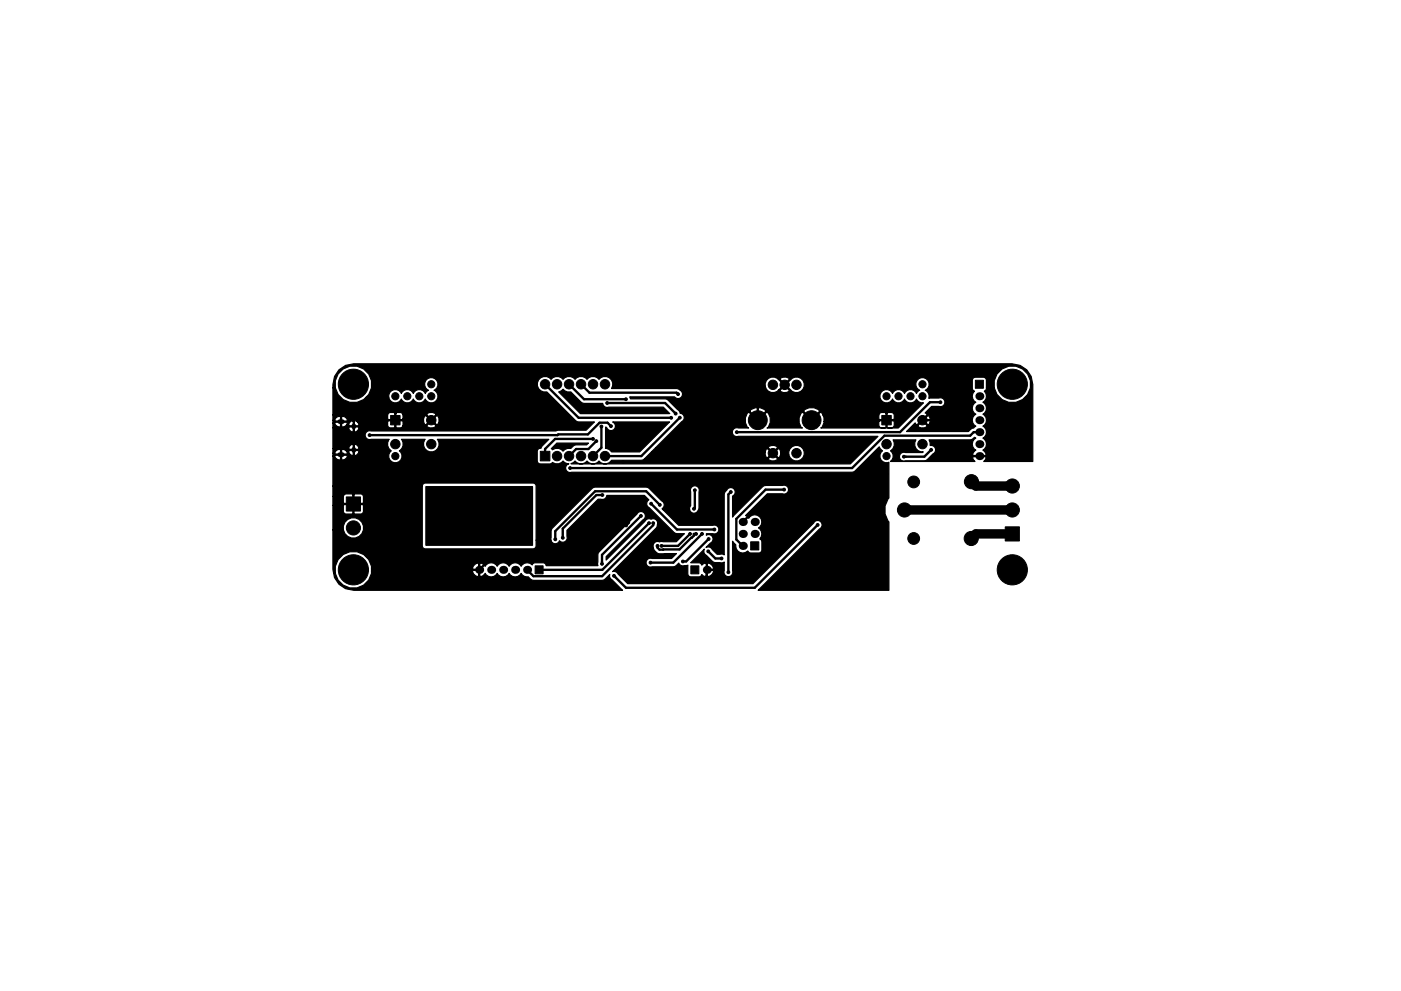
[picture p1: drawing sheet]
<svg xmlns="http://www.w3.org/2000/svg" width="297mm" height="210mm" viewBox="0 0 297 210" stroke-linecap="round" stroke-linejoin="round" font-family="sans-serif">
<g fill="#000" stroke="#000" stroke-width=".21">
<path d="M82.8 88.1h2v2h-2zM114.6 95.8h2v2h-2zM187 88.1h2v2h-2zM206.8 80.7h1.7v1.7h-1.7zM73.4 105.4h3v3h-3zM159.2 115h1.7v1.7h-1.7zM213.1 111.8h3v3h-3zM113.5 120h1.6v1.7h-1.6zM146.5 120h1.7v1.7h-1.7z"/>
<circle cx="74.9" cy="81.5" r="3.2"/>
<circle cx="78.4" cy="92.3" r=".3"/>
<circle cx="83.8" cy="94.2" r="1"/>
<circle cx="83.8" cy="84.1" r=".76"/>
<circle cx="83.8" cy="96.8" r=".76"/>
<circle cx="86.4" cy="84.1" r=".76"/>
<circle cx="88.9" cy="84.1" r=".76"/>
<circle cx="91.4" cy="94.2" r="1"/>
<circle cx="91.4" cy="89.1" r="1"/>
<circle cx="91.4" cy="81.5" r=".76"/>
<circle cx="91.4" cy="84.1" r=".76"/>
<circle cx="115.6" cy="81.5" r="1"/>
<circle cx="118.1" cy="96.8" r="1"/>
<circle cx="118.1" cy="81.5" r="1"/>
<circle cx="119.4" cy="94.9" r=".3"/>
<circle cx="120.6" cy="96.8" r="1"/>
<circle cx="120.6" cy="81.5" r="1"/>
<circle cx="120.9" cy="99.3" r=".3"/>
<circle cx="123.2" cy="81.5" r="1"/>
<circle cx="123.2" cy="96.8" r="1"/>
<circle cx="124.5" cy="86.6" r=".3"/>
<circle cx="125.7" cy="93.1" r=".3"/>
<circle cx="125.7" cy="96.8" r="1"/>
<circle cx="125.7" cy="81.5" r="1"/>
<circle cx="126.4" cy="93.6" r=".3"/>
<circle cx="127.5" cy="90.5" r=".3"/>
<circle cx="128.3" cy="96.8" r="1"/>
<circle cx="128.3" cy="81.5" r="1"/>
<circle cx="128.7" cy="85.5" r=".3"/>
<circle cx="129.5" cy="90.4" r=".3"/>
<circle cx="130.2" cy="94.9" r=".3"/>
<circle cx="130.8" cy="87.2" r=".3"/>
<circle cx="132.1" cy="98" r=".3"/>
<circle cx="132.7" cy="84.7" r=".3"/>
<circle cx="133.4" cy="95.5" r=".3"/>
<circle cx="142.3" cy="88.6" r=".3"/>
<circle cx="143.3" cy="87.8" r=".3"/>
<circle cx="143.5" cy="92.3" r=".3"/>
<circle cx="143.8" cy="83.6" r=".3"/>
<circle cx="144.1" cy="88.6" r=".3"/>
<circle cx="151.8" cy="93" r=".3"/>
<circle cx="156.2" cy="91.7" r=".3"/>
<circle cx="158.1" cy="80.9" r=".3"/>
<circle cx="158.8" cy="84.7" r=".3"/>
<circle cx="160.7" cy="89.1" r="2"/>
<circle cx="163.9" cy="96.1" r="1"/>
<circle cx="163.9" cy="81.6" r="1"/>
<circle cx="166.4" cy="81.6" r="1"/>
<circle cx="168.9" cy="96.1" r="1"/>
<circle cx="168.9" cy="81.6" r="1"/>
<circle cx="172.1" cy="89.1" r="2"/>
<circle cx="188" cy="94.2" r="1"/>
<circle cx="188" cy="96.8" r=".76"/>
<circle cx="188" cy="84.1" r=".76"/>
<circle cx="190.5" cy="84.1" r=".76"/>
<circle cx="191.6" cy="96.9" r=".3"/>
<circle cx="193" cy="84.1" r=".76"/>
<circle cx="195.6" cy="89.1" r="1"/>
<circle cx="195.6" cy="94.2" r="1"/>
<circle cx="195.6" cy="84.1" r=".76"/>
<circle cx="195.6" cy="81.5" r=".76"/>
<circle cx="197.4" cy="95.4" r=".3"/>
<circle cx="199.4" cy="85.3" r=".3"/>
<circle cx="203.2" cy="84.1" r=".3"/>
<circle cx="214.6" cy="81.5" r="3.2"/>
<circle cx="74.9" cy="112" r="1.5"/>
<circle cx="94" cy="109.5" r=".3"/>
<circle cx="94" cy="108.2" r=".3"/>
<circle cx="94" cy="110.7" r=".3"/>
<circle cx="95.3" cy="110.7" r=".3"/>
<circle cx="95.3" cy="108.2" r=".3"/>
<circle cx="95.3" cy="109.5" r=".3"/>
<circle cx="96.5" cy="110.7" r=".3"/>
<circle cx="96.5" cy="108.2" r=".3"/>
<circle cx="96.5" cy="109.5" r=".3"/>
<circle cx="105.4" cy="101.8" r=".3"/>
<circle cx="106.7" cy="117.1" r=".3"/>
<circle cx="113" cy="117.1" r=".3"/>
<circle cx="117.7" cy="114.4" r=".3"/>
<circle cx="119.3" cy="114.1" r=".3"/>
<circle cx="127.6" cy="119.6" r=".3"/>
<circle cx="127.7" cy="105" r=".3"/>
<circle cx="132.7" cy="111.5" r=".3"/>
<circle cx="133.4" cy="108.2" r=".3"/>
<circle cx="135.9" cy="109.5" r=".3"/>
<circle cx="137.6" cy="111" r=".3"/>
<circle cx="137.8" cy="115.8" r=".3"/>
<circle cx="137.9" cy="119.4" r=".3"/>
<circle cx="138" cy="106.9" r=".3"/>
<circle cx="138.5" cy="111" r=".3"/>
<circle cx="139.4" cy="115.8" r=".3"/>
<circle cx="139.7" cy="112" r=".3"/>
<circle cx="139.9" cy="107.1" r=".3"/>
<circle cx="140.3" cy="115.8" r=".3"/>
<circle cx="144.8" cy="119.1" r=".3"/>
<circle cx="146.3" cy="113.3" r=".3"/>
<circle cx="147.1" cy="107.9" r=".3"/>
<circle cx="147.3" cy="104" r=".3"/>
<circle cx="147.6" cy="113.3" r=".3"/>
<circle cx="148.8" cy="113.3" r=".3"/>
<circle cx="150.2" cy="117" r=".3"/>
<circle cx="150.2" cy="114.4" r=".3"/>
<circle cx="151.5" cy="112.3" r=".3"/>
<circle cx="153" cy="118.5" r=".3"/>
<circle cx="154.9" cy="104.4" r=".3"/>
<circle cx="161.3" cy="108.2" r=".3"/>
<circle cx="165.1" cy="101.8" r=".3"/>
<circle cx="166.2" cy="103.9" r=".3"/>
<circle cx="169.5" cy="105" r=".3"/>
<circle cx="173.4" cy="111.4" r=".3"/>
<circle cx="181" cy="104.4" r=".3"/>
<circle cx="187.3" cy="104.4" r=".3"/>
<circle cx="188" cy="100.6" r=".3"/>
<circle cx="191.8" cy="108.2" r="1.5"/>
<circle cx="193.7" cy="114.2" r="1.25"/>
<circle cx="193.7" cy="102.2" r="1.25"/>
<circle cx="205.9" cy="114.2" r="1.5"/>
<circle cx="206" cy="102.2" r="1.5"/>
<circle cx="214.6" cy="108.2" r="1.5"/>
<circle cx="214.6" cy="103.1" r="1.5"/>
<circle cx="74.9" cy="120.9" r="3.2"/>
<circle cx="130.2" cy="122.2" r=".3"/>
<circle cx="139.7" cy="120.9" r=".3"/>
<circle cx="154.4" cy="121.4" r=".3"/>
<circle cx="214.6" cy="120.9" r="3.2"/>
</g>
<g fill="#000">
<circle cx="207.6" cy="89.1" r=".85"/>
<circle cx="207.6" cy="96.8" r=".85"/>
<circle cx="207.6" cy="84.1" r=".85"/>
<circle cx="207.6" cy="86.6" r=".85"/>
<circle cx="207.6" cy="91.7" r=".85"/>
<circle cx="207.6" cy="94.2" r=".85"/>
<circle cx="157.5" cy="113.3" r=".86"/>
<circle cx="157.5" cy="115.8" r=".86"/>
<circle cx="157.5" cy="110.7" r=".86"/>
<circle cx="160" cy="110.7" r=".86"/>
<circle cx="160" cy="113.3" r=".86"/>
<circle cx="101.6" cy="120.9" r=".85"/>
<circle cx="104.1" cy="120.9" r=".85"/>
<circle cx="106.7" cy="120.9" r=".85"/>
<circle cx="109.2" cy="120.9" r=".85"/>
<circle cx="111.8" cy="120.9" r=".85"/>
<circle cx="149.9" cy="120.9" r=".85"/>
</g>
<path d="M75 90.3v.3M75 95.3v.3" fill="none" stroke="#000" stroke-width=".95"/>
<path d="M72 89.5h.6M72 96.5h.6" fill="none" stroke="#000" stroke-width="1"/>
<g fill="none" stroke="#000" stroke-width=".5">
<path d="M115.6 81.5l7.1 7.1h19.6M120.6 81.5l3.2 3.2h8.9M123.2 81.5l1.8 1.8h18.5l.3 .3M124.5 86.6l.6 .6h5.7M125.7 93.1h-8l-2.1 2.2v1.5M126.4 93.6l-1.6 1.7h-2.6l-1.6 1.5M127.5 90.5v4.5l-1.8 1.8M128.7 85.5h12.3l2.3 2.3M129.5 90.4l-.7-.7h-1.7l-2.5 2.5h-6.2l-.2 .1h-39.8M130.2 94.9l.6 .6h2.5M143.5 92.3h-1.3l-5.7 5.7h-4.4M144.1 88.6l-8.1 8.2h-7.7"/>
<path d="M158.1 80.9l.6 .6v4.5l-6.9 7M158.7 84.7h.4l1.6 1.6v2.8M197.4 95.4l-1.4 1.5h-4.4M199.4 85.3h-2.2l-6.4 6.4h-34.6M203.2 84.1l-5.1 5h-2.5M207.6 91.7h-1.2l-.7 .7h-18.2l-6.8 6.9h-59.8M94 108.2v2.5M95.2 108.2h1.3M95.2 110.7h1.3M113 117.1h-7.6l-3.8 3.8M127.7 105h-1.3l-7.1 7.2v1.9M133.3 108.2v2.7l-.6 .6"/>
<path d="M135.9 109.5l-8.3 8.2v1.9M137.6 111l-9.9 9.9h-13.4M138 106.9l5.5 5.4h8M138.5 111v.4l-10.8 10.8h-14.6l-1.3-1.3M139.7 112v1.9l-1.9 1.9M139.9 107.1l-2.9-2.9h-10.8l-8.5 8.5v1.7M146.3 113.3l-2.5 2.5h-3.5M147.3 104v3.8l-.2 .1M147.6 113.3h-.5v.4l-3 2.9h-4.3l-.4-.4v-.4M148.8 113.3l-6.1 6.1h-4.8M150.2 117l1.5 1.5h1.3M150.2 114.4l-4.7 4.7h-.7"/>
<path d="M154.9 104.4l-.5 .5v16.5M161.3 108.2h-1.3l-2.5 2.5M166.2 103.9h-3.9l-6.2 6.2v4.4l1.4 1.3M166.4 101.8l3.1 3.2M173.4 111.4l-13.4 13.3h-27.3l-2.5-2.5M188 100.6l-.7 .6v3.2h-6.3l-2.6-2.6h-13.3M139.7 120.9l2.5 2.5h6.4l1.3-1.2v-1.3"/>
</g>
<path d="M191.8 108.2h22.8M206 102.2l.9 .9h7.7M214.6 113.3h-7.7l-1 .9" fill="none" stroke="#000" stroke-width="2"/>
<path d="M71.9 78.5l1.4-1 1.7-.3h139.6l1.7 .3 1.4 1 .9 1.4 .4 1.7v16.3h-10.4l.5-.8-.1-.2h-2.7l-.1 .2 .5 .8h-17.9l.3-.3a1.4 1.4 0 0 0-.3-2 1.63 1.63 0 0 0 .6-2.3h4.8l-.3 .6a1.64 1.64 0 0 0 1.9 2l-.2 .1h-3.7a.94 .94 0 0 0-1.2 .9 .94 .94 0 0 0 1.2 .9l4.4-.1 1.7-1.5a.95 .95 0 0 0 .3-1.1 .95 .95 0 0 0-1.1-.6v-.6l-.2-.6h8.7h.3l.6-.5 .3 .2a1.44 1.44 0 0 0 0 2.5l-.5 .5-.2 .4 .1 .2h2.7l.1-.2-.2-.4-.5-.5 .3-.2a1.46 1.46 0 0 0-.3-2.3 1.44 1.44 0 0 0 0-2.6 1.44 1.44 0 0 0 0-2.5 1.44 1.44 0 0 0 0-2.6 1.45 1.45 0 0 0 .3-2.3l.4-.4v-.3h1.7a3.9 3.9 0 0 0 6 2.5 3.9 3.9 0 0 0 0-6.5 3.9 3.9 0 0 0-6 2.5v1.5h-1.7v-1.6l-.1-.5-.5-.2h-1.7a.65 .65 0 0 0-.7 .7v1.7l.5 .6a1.46 1.46 0 0 0 .3 2.3 1.44 1.44 0 0 0 0 2.6 1.44 1.44 0 0 0 0 2.5l-1.1 .7-.5 .5h-13.1l1.3-1.3h1.1a1.17 1.17 0 0 0 2 0l-1-1-1 1h-1.1l.5-.6 .2 .3 .2 .1 1-1h.4l.9 1 .3-.1a1.26 1.26 0 0 0-.3-1.8l-.9 .9h-.4l1.2-1.1-.1-.3-.4-.1 1.4-1.4h1.6a.94 .94 0 0 0 1.2-.9 .94 .94 0 0 0-1.2-.8h-2.2a1.33 1.33 0 0 0-.7-1.7 1.41 1.41 0 0 0 .5-2.2 1.41 1.41 0 0 0-2.2 0 1.41 1.41 0 0 0 .5 2.2l-.7 .7-.1-.2a1.4 1.4 0 0 0-2.4 .2 1.38 1.38 0 0 0-1.3-.9 1.38 1.38 0 0 0-1.3 .9 1.41 1.41 0 0 0-2.1-.5 1.41 1.41 0 0 0 0 2.2 1.41 1.41 0 0 0 2.1-.5 1.38 1.38 0 0 0 1.3 .8 1.38 1.38 0 0 0 1.3-.8 1.38 1.38 0 0 0 1.2 .8 1.38 1.38 0 0 0 1.3-.8 1.33 1.33 0 0 0 1.5 .8l-5.3 5.3h-16.5l.3-.2 .4-1.2h11.6l.1 1.1 .4 .3h.9l.1-.2v-1.3h.3v1.3l.1 .2h.9l.5-.5v-.9l-.2-.1h-2.9l-.2 .1h-11.6v-.8l-.2-.6h11.8v.9l.2 .1h1.3v-1.3h.3v1.3h1.3l.2-.1v-.9l-.3-.4-1.1-.1-.1 .2a1.69 1.69 0 0 0-1.5-.1l-.3 .4h-11.8l-.2-.3-.4-.2-1.8 1.8-1.9-1.8-.4 .2a2.32 2.32 0 0 0 .3 3.1h-7.5l.3-.2a2.29 2.29 0 0 0-.4-3.1l-1.8 1.8-1.9-1.8a2.17 2.17 0 0 0-.1 3.3h-2.3a.95 .95 0 0 0-1.1 .9 .95 .95 0 0 0 1.2 .9h29.6l-5.8 5.8h-59.3l.9-.6 .4 .4a1.62 1.62 0 0 0 2.2-.4 1.6 1.6 0 0 0 2.5 0 1.63 1.63 0 0 0 2.7-.1h6.3l.7-.4h26.2a1.17 1.17 0 0 0 1.9 0l-.9-1-1 1h-26.2l1.4-1.4h24.1v.6l.3 .5 .2 .1 1-1h.3l1 1 .3-.1 .2-.5h1.7a1.67 1.67 0 0 0 2.6 1 1.67 1.67 0 0 0 0-2.7 1.67 1.67 0 0 0-2.6 1v.7h-1.7a1.11 1.11 0 0 0-.5-1.3l-1 .9h-.3l-1-.9-.2 .1-.3 .6h-24.1l.9-.9h23.9l1 1 .9-1a1.17 1.17 0 0 0-1.9 0h-23.9l5.5-5.5a.93 .93 0 0 0 .6-1.1 .93 .93 0 0 0-.9-.7l-.1-.4h14.9l1.7 1.7 1.7-1.7h8l1.7 1.7 1.7-1.7a2.16 2.16 0 0 0-3.4 0h-8l-.3-.4a2.29 2.29 0 0 0-3.1 .4h-14.9l-2.8-2.6-7.7-.1-.1-.4h9.5l.2 .2a.99 .99 0 0 0 1.5-.5 .99 .99 0 0 0-.8-1.3l-.4-.2h-13.8l.2-.4h32.3a1.64 1.64 0 0 0 2.8 .8h.4l.1 .3a1.26 1.26 0 0 0 1.8-.3l-.9-1-1 1h-.4l1.2-1.2h.3l1 1a1.66 1.66 0 0 0 2.5 .3 1.66 1.66 0 0 0 0-2.5 1.66 1.66 0 0 0-2.5 .3l-1 .9h-.3l-1.2-1.1h.4l1 1 .9-1a1.17 1.17 0 0 0-1.9 0h-.4l-.2-.2a1.67 1.67 0 0 0-1.9 0 1.67 1.67 0 0 0-.7 1.7h-32.3v-.1a1.65 1.65 0 0 0-.9-1.9 1.65 1.65 0 0 0-2 .5 1.6 1.6 0 0 0-2.5 0 1.6 1.6 0 0 0-2.6 0 1.6 1.6 0 0 0-2.5 0 1.6 1.6 0 0 0-2.6 0 1.66 1.66 0 0 0-2.8 .5 1.66 1.66 0 0 0 1.9 2.1l6.4 6.4h3.7l-1.7 1.8h-5.9l-.5 .1h-39.4a.95 .95 0 0 0-1.1 1 .95 .95 0 0 0 1.3 .8h3.8l-.1 .1a1.65 1.65 0 0 0 .6 2.3 1.42 1.42 0 0 0-.2 2.1 1.42 1.42 0 0 0 2.1 0 1.42 1.42 0 0 0-.2-2.1 1.62 1.62 0 0 0 .4-2.4h5v.1a1.66 1.66 0 0 0 .3 2.2 1.66 1.66 0 0 0 2.2-.1 1.66 1.66 0 0 0 .1-2.2h23.7l-1.5 1.4-.2 .5h-.1a.65 .65 0 0 0-.7 .7v2l.2 .4 .5 .2h2l.6-.2a1.62 1.62 0 0 0 2.2-.4l.3 .4 .9 .2-.3 .1a.94 .94 0 0 0-.3 1.2 .94 .94 0 0 0 1.2 .5h59.5l.6-.3 5.1-5.1 .2 .4 .5 .4a1.4 1.4 0 0 0-.4 1.9 1.4 1.4 0 0 0 1.8 .6v7.6l-.2 .2a4.1 4.1 0 0 0 .2 4.8v14.5h-27.8l13.2-13a.95 .95 0 0 0 .1-1.5 .95 .95 0 0 0-1.5 .3l-12.8 12.8h-26.6l-2.1-2a.89 .89 0 0 0-1.1-.5l9.4-9.5a1.07 1.07 0 0 0 0-1.3 1.07 1.07 0 0 0-1.3-.3 .91 .91 0 0 0-1.2 .4l-8.3 8.2v-.7l7.9-7.8a.95 .95 0 0 0 .1-1.5 .95 .95 0 0 0-1.5 .3l-8 8-.2 .6v2.3h-11a.64 .64 0 0 0-.7-.6h-1.6l-.7 .4a1.46 1.46 0 0 0-2.3 .3 1.44 1.44 0 0 0-2.6 0 1.44 1.44 0 0 0-2.5 0 1.44 1.44 0 0 0-2.5 .1l-.5-.6-.4-.1-.3 .1v2.6l.3 .1 .4-.1 .5-.6 .2 .4a1.46 1.46 0 0 0 2.3-.4 1.44 1.44 0 0 0 2.5 0 1.44 1.44 0 0 0 2.6 0 1.35 1.35 0 0 0 1.5 .8 1.36 1.36 0 0 0 1.1 .7h14.6l.6-.2 1-1-.1 .1a1.02 1.02 0 0 0 .6 1.1l2.2 2.1h-57a4.2 4.2 0 0 1-4.2-3.5h.3l.6 1.4a3.9 3.9 0 0 0 4.2 1.6 3.9 3.9 0 0 0 2.9-3.4h21.4l.2 .5 .8 .5 .3-.1v-1.2h-1.2l-.1 .3h-21.4v-.8h21.4l.1 .3h1.2v-1.2a1.08 1.08 0 0 0-1.3 .9h-21.4v-.4a3.9 3.9 0 0 0-4.6-3 3.9 3.9 0 0 0-3.1 4.6h-.3l-.2-.9v-8.4h2.2a2.18 2.18 0 0 0 3.3 1.4 2.18 2.18 0 0 0 0-3.6 2.18 2.18 0 0 0-3.3 1.4v.8h-2.2v-5.2h2.2v1.4l.5 .5h1.3l.2-.2v-1.8h.3v1.8l.1 .2 1.6-.1 .3-.4v-1.4l-.2-.1-6.3 .1v-1.9h2.2v1.3l.2 .2h1.8v-1.8h.3v1.8h1.8l.2-.2v-1.3l-.5-.5h-1.4l-.1 .2-.5-.2h-1.3l-.5 .5h-2.2v-2.2h18.9v12.7l.4 .6 23.1 .1a.64 .64 0 0 0 .7-.7v-1.2h3.1a.94 .94 0 0 0 .9 .8 .94 .94 0 0 0 .9-.7 .93 .93 0 0 0 1.2 .2 .93 .93 0 0 0 .4-1.1v-1.3l6.6-6.6 .7 .1a.93 .93 0 0 0 1.2-.9h7.9l1 1a.93 .93 0 0 0-.5 .8 .93 .93 0 0 0 .5 .8l5.3 5.3 .6 .2h1.6l-1.7 1.7-3.6 .1a1.07 1.07 0 0 0-1.2 .4 1.07 1.07 0 0 0 .1 1.4l.5 .4a1.64 1.64 0 0 0 1.6 .3h2.6l-1 1-4.3-.1a.95 .95 0 0 0-1.1 1 .95 .95 0 0 0 1.2 .9h4.5l.7-.3 .5-.5 .1 .1a1.83 1.83 0 0 0 1.8 .3v1.8l.4 .6 2 .1 .4-.2 .2-.3 .7 .4 .2-.1v-1.2h.3v1.2a1.08 1.08 0 0 0 1.3-.9l-.1-.3h-1.5v-1.4h.3v1.2h1.2a1.07 1.07 0 0 0-1.5-1.2l-.2-.1-.7 .4-.4-.4-2-.1 2.9-2.9a.91 .91 0 0 0 .5 1.3l1.5 1.5 1.9 .1 .3-.2v1.9a.94 .94 0 0 0 .9 1.3 .94 .94 0 0 0 .9-1.3v-6.3l.7 .8a1.48 1.48 0 0 0 .8 1.6 1.48 1.48 0 0 0 1.7-.3l.2 .2 .5 .2h1.7l.4-.2 .2-.4v-1.7l-.2-.5-.2-.2a1.52 1.52 0 0 0-.3-2.3 1.49 1.49 0 0 0 .3-2.3 1.49 1.49 0 0 0-2.4 .3l-.6-.6 4.6-4.6h3.4a.95 .95 0 0 0 1.1-1 .95 .95 0 0 0-1.3-.8l-3.9 .1-6.7 6.6v-4.5a.94 .94 0 0 0 .3-1.5 .94 .94 0 0 0-1.5 .3l-.5 .6-.1 .3v12.8l-.3-.1h-1.2l-1-1a.91 .91 0 0 0-1.3-.4l1.1-1a.95 .95 0 0 0 .2-1.4 .95 .95 0 0 0-1.3-.2l.1-.4 1.5 .1a.95 .95 0 0 0 1.1-1 .95 .95 0 0 0-1.2-.8h-7.3l-3.3-3.4h5.6l.1 .4a1.05 1.05 0 0 0 1.2 .3 1.05 1.05 0 0 0 .7-1l.1-3.6a.95 .95 0 0 0-1-1.1 .95 .95 0 0 0-.9 1.2v3l-.2 .8h-5.6l-.2-.2a.93 .93 0 0 0 .4-.8 .93 .93 0 0 0-.5-.8l-2.7-2.7-.6-.3-11.2 .1-8.7 8.7-.3 .6v1.9h-3.1v-11.5a.64 .64 0 0 0-.7-.6h-22.8l-.5 .2-.2 .4h-18.9v-6.3h.3a1.13 1.13 0 0 0 1.3 .8v-1h.2v1h.3a.81 .81 0 0 0 .9-1h-2.5l-.2 .2h-.3v-.6h.3l.2 .1h1.1v-1h.2v1h1.2l.1-.1-.2-.4h.4a.78 .78 0 0 0 1 .8v-1h.2v1l.2 .1a.8 .8 0 0 0 .7-1.1h-1.9l-.2 .2-.4-.1a1.63 1.63 0 0 0-2.6 .5h-.3v-1h3.3l.2 .1h.8v-.9h.2v.9h.9l.1-.1a.89 .89 0 0 0-1.2-.8 .78 .78 0 0 0-1 .8h-3.3v-4.4h3.3l.2 .4 .6 .5 .2-.1v-1h.2v1a.78 .78 0 0 0 1-.8l-.1-.2h-1.9l-.2 .2h-3.3v-1h.3a1.13 1.13 0 0 0 1.3 .8v-1h.2v1h.3l.8-.4 1.4 .1v-.9h.2v.9h.9l.1-.1-.4-.8h6.5v.9l.3 .4 1 .1 .2-.2v-1.3h.2v1.3l.2 .2h.8l.5-.5h5.1l.1 .3a1.26 1.26 0 0 0 1.8-.3l-1-1-.9 1h-5.1l.1-.9-.2-.1h-3l-.1 .1h-6.5l-.4-.2-.2 .2-.4-.2-.6 .5-.2 .5h-.4l.2-.4-.1-.2h-2.5l-.2 .2h-.3v-.6h.3l.2 .1h1.1v-1h.2v1h1.2l.1-.1a1.54 1.54 0 0 0-2.8 0h-.3v-1.2h11.6v.9l.1 .1h1.4v-1.3h.2v1.3l5.9-.1 .2 1.1 .3 .1 1-1h.3l1 1a1.17 1.17 0 0 0 0-1.9l-1 .9h-.3l-1-.9-.3 .1-.2 .6h-4.4v-.9h5.1l.9 1 1-1a1.17 1.17 0 0 0-1.9 0h-5.1l-.5-.5h-.8l-.2 .2a1.69 1.69 0 0 0-1.4-.1l-.3 .4h-11.6v-5.7h.5l.6 1.4a3.8 3.8 0 0 0 5.8 .6h4.9l.2 .6a1.4 1.4 0 0 0 2.5-.2 1.38 1.38 0 0 0 1.3 .8 1.38 1.38 0 0 0 1.2-.8 1.38 1.38 0 0 0 1.3 .8 1.38 1.38 0 0 0 1.3-.8 1.4 1.4 0 0 0 2.2 .4 1.4 1.4 0 0 0-.4-2.3 1.41 1.41 0 0 0 .5-2.2 1.41 1.41 0 0 0-2.2 0 1.41 1.41 0 0 0 .6 2.2l-.7 .7-.1-.2a1.4 1.4 0 0 0-2.5 .2 1.38 1.38 0 0 0-1.2-.9 1.38 1.38 0 0 0-1.3 .9 1.41 1.41 0 0 0-1.7-.8 1.41 1.41 0 0 0-1 1.6h-4.9l.7-.6a3.9 3.9 0 0 0-2.5-6 3.9 3.9 0 0 0-4.6 4.6h-.5l.3-2.4zM118.5 83.2l.5-.3 .4-.3a1.57 1.57 0 0 0 1.6 .5l2.5 2.4 4.3 .1a.91 .91 0 0 0 1.2 .8h11.6l1.4 1.4h-19zM116.9 95.2l1.2-1.2h6.7l-.4 .4h-2.2a1.36 1.36 0 0 0-1.2 .8 1.57 1.57 0 0 0-1.6 .5 1.6 1.6 0 0 0-2.3-.3zM128.4 90.6l.3 .2a.95 .95 0 0 0 1.5 .3 .95 .95 0 0 0-.3-1.6h12.1l-6.4 6.4h-5.9a1.52 1.52 0 0 0-1.3-.8zM90.3 103.2h22.6v12.5h-22.6zM157.3 110.6h.3v.3h-.2z" fill="#000" stroke="#000" stroke-width=".25"/>
</svg>
